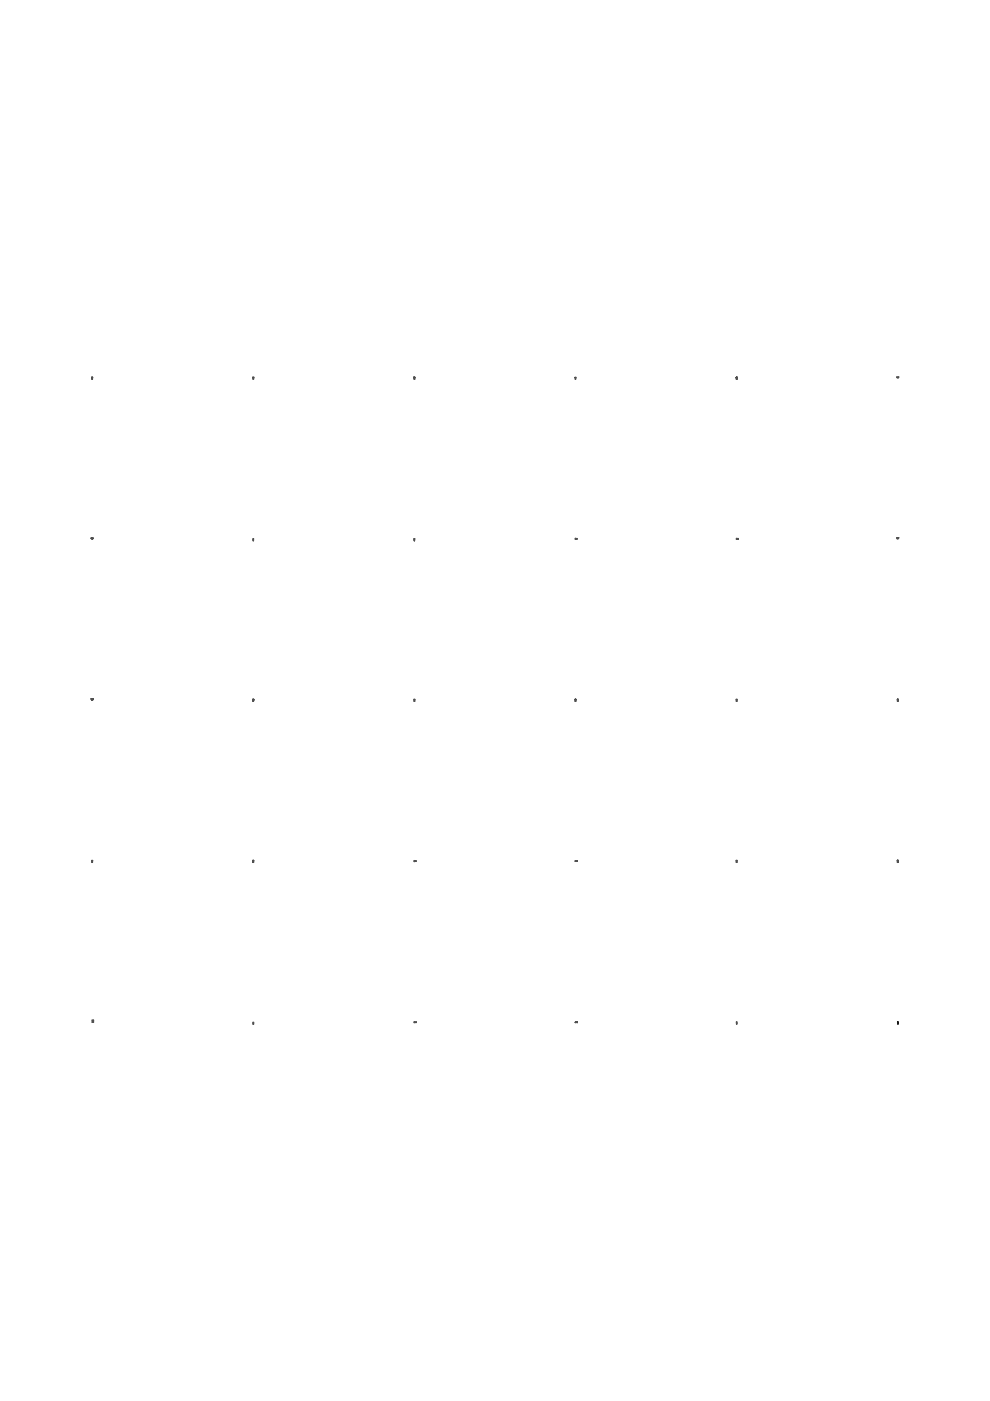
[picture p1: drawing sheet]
<svg xmlns="http://www.w3.org/2000/svg" width="210mm" height="297mm" viewBox="0 0 210 297" stroke-linecap="round" stroke-linejoin="round" font-family="sans-serif">
<g fill="none" stroke="#4f4f4f" stroke-width=".25">
<path d="M19.5 80h.1M19.6 80h.1M53.6 80l.2 .1zM53.6 80h.2M53.6 80v.4h.2v-.3M53.8 80v.1M87.7 80l.2 .1M87.8 80h.1M87.8 80v.4M87.9 80h.1M87.9 80v.4M88 80v.1"/>
<path d="M121.9 80l.3 .1zM156.2 80h.1M156.2 80v.4M190.1 79.9l.1 .2M190.5 79.9l-.1 .2M19.4 80l.2 .1M19.4 80h.1M19.5 80.1v.3M19.5 80v.1M19.5 80.4h.1M19.6 80v.4M19.6 80.4h.1"/>
<path d="M19.7 80v.1M53.6 80.4h.2M87.8 80.4h.1M87.9 80.1v.3M87.9 80.4h.1M122 80.1v.3h.1v-.3M156.1 80.1h.2M156.1 80v.1M156.1 80.1v.3M156.2 80v.1M156.2 80.4h.1M156.2 80.1v.3"/>
<path d="M156.2 80l.1 .1M156.3 80.1l-.1 .3M190.2 80.1h.2M190.3 80l.1 .1zM190.3 80l-.1-.1v.2M190.4 80l.1-.1-.1 .2M19.3 114.1h.2M19.3 114.1h.1M19.4 114.2h.1M19.4 114h.1M19.5 114.1h.1M19.5 114.2h.1"/>
<path d="M19.6 114.2h.1M19.6 114.1h.1M19.7 114.2h.1M19.7 114.1h.1M19.7 114h.1M53.6 114.2h.2zM53.7 114.3v.3zM53.7 114.6h.1M53.7 114.3h.1M87.8 114.2v.1M87.8 114.3v.3M87.8 114.2h.1"/>
<path d="M87.8 114.6h.1M87.8 114.3h.1M87.9 114.2h.1M87.9 114.2v.4M122 114.2v.2zM122 114.1v.3M122 114.2h.4v.1h-.4zM122.3 114.2v.1M156.2 114.2h.1M156.2 114.3h-.1M156.2 114.4h.1M156.2 114.2h.3"/>
<path d="M156.2 114.1h.1M156.2 114.3h.1M156.5 114.2v.1M156.5 114.2v.1l-.3 .1M156.5 114.2h.1M190.1 114l.5 .1-.1 .1h-.3zM190.1 114.1h.5M190.1 114h.5M19.3 148.2h.1M19.3 148.1v.1M19.4 148.2h.1M19.4 148.2h.3"/>
<path d="M19.5 148.2v.2l-.1-.1M19.5 148.2h.1M19.5 148.2v.2l.2-.2M19.6 148.3v.1M19.7 148.1v.1M19.7 148.2h.1M19.7 148.1l-.4 .1M53.6 148.4h.1M53.6 148.3v.1M53.6 148.3h.1M53.6 148.4v.3M53.6 148.7h.1"/>
<path d="M53.7 148.3v.1M53.7 148.3h.1M53.8 148.3l-.1 .4v-.3M53.8 148.4h.1M53.8 148.3v.1M53.9 148.4h.1M87.8 148.3h.2M87.8 148.3l.2 .1h-.2zM87.8 148.4v.3h.1v-.3M87.8 148.7h.1M121.9 148.3v.1M122 148.4h.1"/>
<path d="M122 148.3h.1M122 148.7h.1M122 148.3v.4M122 148.7v-.4l.1 .4M122.1 148.3v.1M156.1 148.3h.2v.1zM156.1 148.3h.2M156.1 148.4v.3h.2v-.3M156.1 148.7h.2M190.2 148.3v.1M190.3 148.4h.1M190.3 148.3h.1"/>
<path d="M190.3 148.7h.1M190.3 148.3v.4M190.3 148.7v-.4l.1 .4M190.4 148.4h.1M190.4 148.3h.1M190.4 148.7h.1M190.4 148.3v.1M19.4 182.4h.2v.2zM19.4 182.4h.2M19.5 182.6v.3l.1-.1v-.2M19.5 182.8h.1M53.6 182.4v.2"/>
<path d="M53.6 182.6h.1M53.6 182.8v.1M53.6 182.8h.1M53.6 182.4h.1M53.6 182.4v.4M53.7 182.4v.5zM53.7 182.5h.1M53.7 182.8h.1M53.8 182.4v.2M87.8 182.5l.1 .2zM87.8 182.5v.2M87.9 182.5h.3v.1h-.3z"/>
<path d="M88.2 182.5v.1M122 182.5h.1M122 182.6h.1M122 182.6h.4M122 182.6h.3M122 182.5h.3M122.3 182.5h.1M122.3 182.5v.1M122.3 182.6h.1M122.4 182.5h.1M122.4 182.6h.1M156.1 182.4h.2v.2h-.2z"/>
<path d="M156.1 182.4h.2M156.1 182.6v.3l.2-.1v-.2M156.1 182.8h.2M190.2 182.4v.2M190.3 182.4h-.1M190.3 182.8v.1M190.3 182.4h.1M190.3 182.6h.1M190.3 182.8h.1M190.3 182.9h.1M190.3 182.4v.4M190.3 182.5h.1"/>
<path d="M190.4 182.8h.1M190.4 182.9h.1M190.4 182.8l-.1-.4v.5M190.4 182.8v.1M190.4 182.4h.1M190.5 182.4v.2M19.5 216.3v.4M19.5 216.7h.3M19.5 216.3h.3M19.5 216.3l.3 .4M19.8 216.3v.4M19.8 216.3l-.3 .4"/>
<path d="M53.6 216.7v.5h.2v-.5M53.6 216.9h.2M87.8 216.6l.1 .2zM87.8 216.6v.2M87.9 216.7h.3l.1 .1h-.4zM88.2 216.7v.1M122 216.7h.1M122 216.8h.1M122 216.7h.4M122.4 216.7v.1M122.4 216.8h.1M122.4 216.8h-.4"/>
<path d="M122.4 216.7h.1M156.1 216.7h.1zM156.1 216.7h.1M156.1 216.8l.1 .2zM156.2 216.8h.1M156.2 217h.1M156.2 217.1h.1"/>
<circle cx="122.3" cy="114.2" r=".02"/>
<circle cx="88.2" cy="182.6" r=".02"/>
<circle cx="88.2" cy="216.7" r=".03"/>
</g>
<g fill="none" stroke="#4f4f4f" stroke-width=".21">
<path d="M53.6 80.1v.3M53.8 80.1v.3M53.7 114.3v.3M87.8 148.4v.3M87.9 148.4v.3M156.1 148.4v.3M156.2 148.4v.3M19.5 182.6v.3M19.6 182.6v.3M156.1 182.6v.3M156.2 182.6v.3M53.6 216.9v.3"/>
<path d="M53.8 216.9v.3M156.2 217v.1"/>
</g>
<path d="M190.3 216.7v.3M190.3 216.7v.4l.1-.4M190.4 217h.1" fill="none" stroke="#a0a0a4" stroke-width=".25"/>
<path d="M190.4 216.7h.1M190.4 217h.1M190.4 217.1h.1" fill="none" stroke="#000" stroke-width=".25"/>
</svg>
